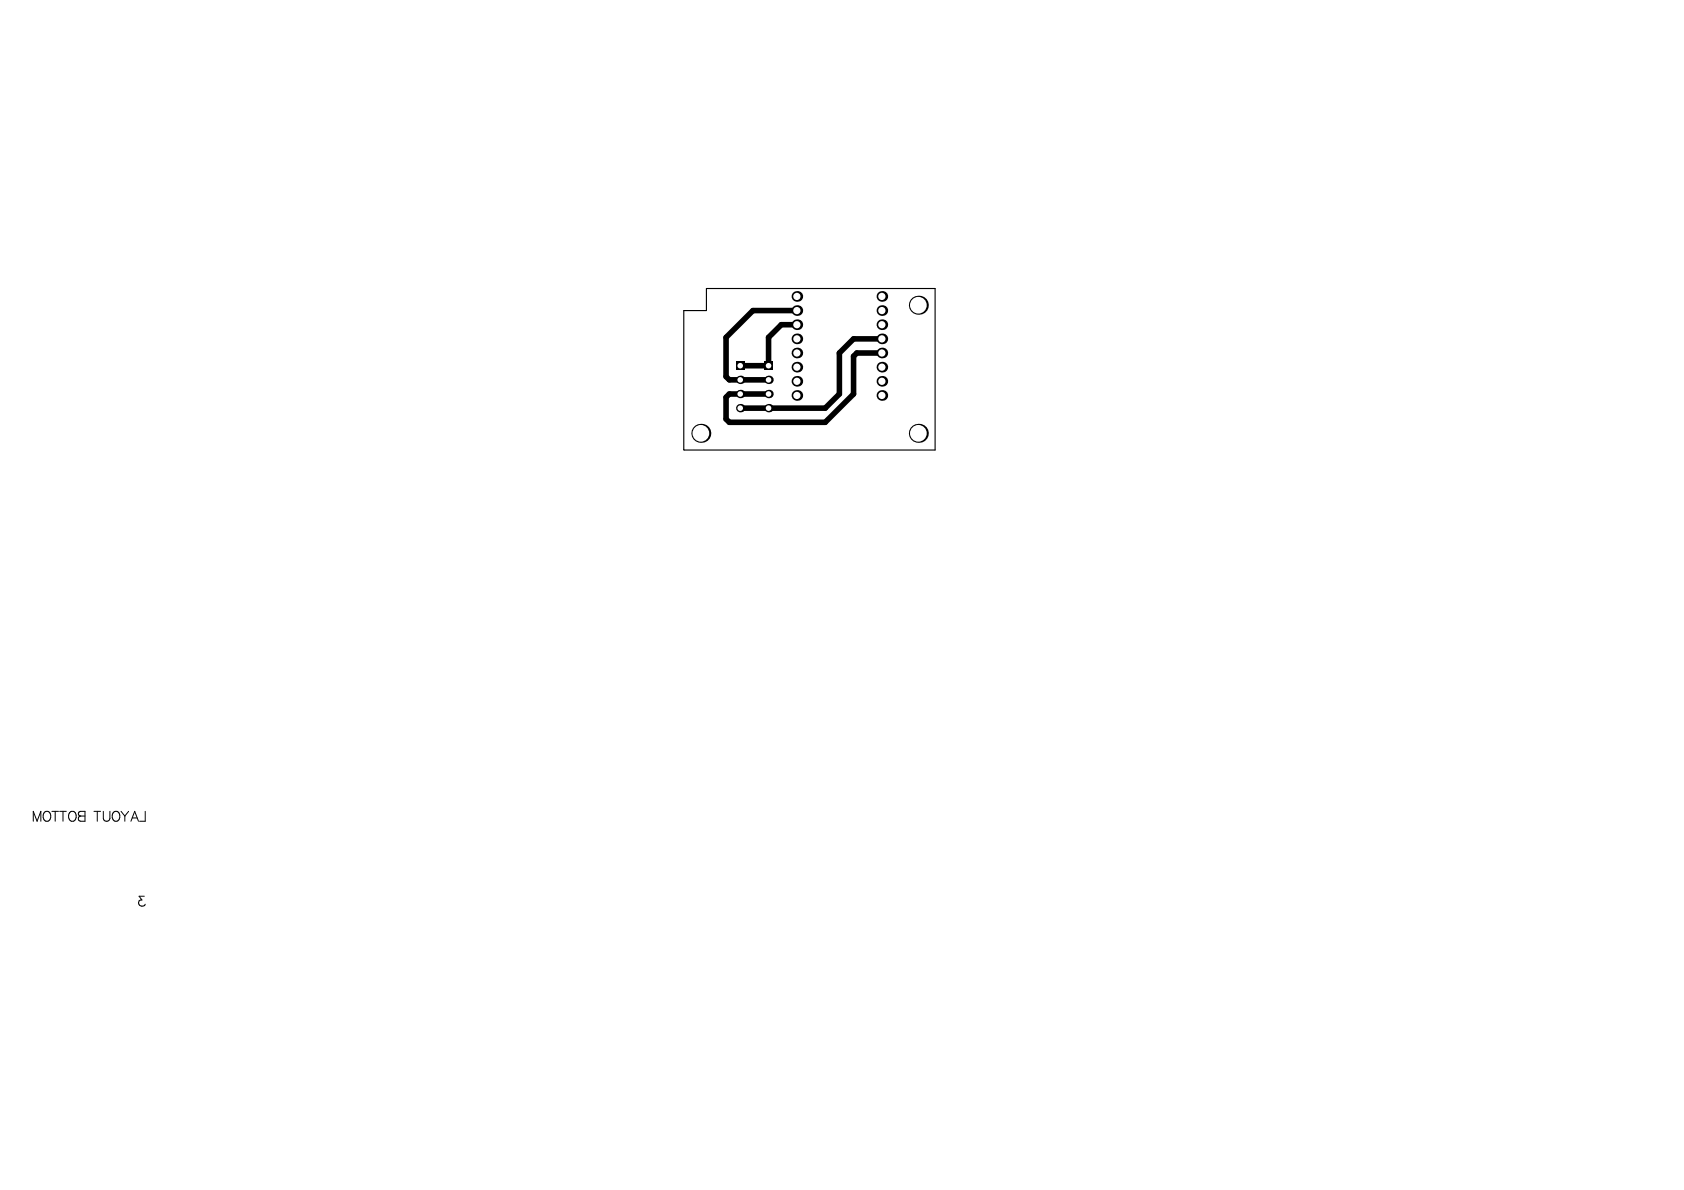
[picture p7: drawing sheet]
<svg xmlns="http://www.w3.org/2000/svg" width="297mm" height="210mm" viewBox="0 0 297 210" stroke-linecap="round" stroke-linejoin="round" font-family="sans-serif">
<path d="M140.6 54.8h-7.8l-4.7 4.7v6.9l.5 .6h7M140.6 57.3h-2.8l-2.2 2.2v5h-5M155.6 59.8h-5l-2.5 2.5v7.2l-2.5 2.5h-15M155.6 62.3h-4.5l-.5 .5v6.7l-5 5h-17l-.5-.6v-3.8l.5-.6h7" fill="none" stroke="#000" stroke-width=".98"/>
<g fill="none" stroke="#000" stroke-width=".18">
<path d="M5.9 144.9v-1.8l.6 1.8 .7-1.8v1.8M7.8 143.4a.65 .65 0 0 1 .7-.3 .65 .65 0 0 1 .4 .7 .76 .76 0 0 1-.1 .8 .76 .76 0 0 1-.9 .2 1.08 1.08 0 0 1-.1-1.4zM9.2 143.1h1.1M9.7 143.1v1.8M10.5 143.1h1.2M11.1 143.1v1.8M12.3 143.4a.65 .65 0 0 1 .7-.3 .65 .65 0 0 1 .4 .7 .76 .76 0 0 1-.1 .8 .76 .76 0 0 1-.9 .2 1.08 1.08 0 0 1-.1-1.4zM13.9 143.3l.3-.2h.8v1.8h-.8a.46 .46 0 0 1-.4-.5 .46 .46 0 0 1 .4-.5h-.2l-.2-.3zM14.2 143.9h.8M16.6 143.1h1.1M17.2 143.1v1.8M18.2 143.1v1.3a.59 .59 0 0 0 .6 .5 .59 .59 0 0 0 .6-.5v-1.3"/>
<path d="M20 143.4a.65 .65 0 0 1 .7-.3 .65 .65 0 0 1 .4 .7 .77 .77 0 0 1-.1 .8 .77 .77 0 0 1-.9 .2 1.08 1.08 0 0 1-.1-1.4zM21.4 143.1l.6 .8M22 143.9v1M22.7 143.1l-.7 .8M23.1 144.9l.7-1.8 .6 1.8M23.3 144.3h.9M25.5 158.1h-1l.5 .7a.58 .58 0 0 0-.5 .8 .58 .58 0 0 0 1 .1l.1-.2M25.6 143.1v1.8h-1"/>
</g>
<circle cx="162" cy="76.4" r="1.67" fill="#000"/>
<circle cx="162" cy="76.4" r="1.47" fill="#fff"/>
<circle cx="162" cy="53.8" r="1.67" fill="#000"/>
<circle cx="162" cy="53.8" r="1.47" fill="#fff"/>
<circle cx="155.6" cy="52.3" r=".94" fill="#000"/>
<circle cx="155.6" cy="52.3" r=".64" fill="#fff"/>
<circle cx="155.6" cy="54.8" r=".94" fill="#000"/>
<circle cx="155.6" cy="54.8" r=".64" fill="#fff"/>
<circle cx="155.6" cy="57.3" r=".94" fill="#000"/>
<circle cx="155.6" cy="57.3" r=".64" fill="#fff"/>
<circle cx="155.6" cy="59.8" r=".94" fill="#000"/>
<circle cx="155.6" cy="59.8" r=".64" fill="#fff"/>
<circle cx="155.6" cy="62.3" r=".94" fill="#000"/>
<circle cx="155.6" cy="62.3" r=".64" fill="#fff"/>
<circle cx="155.6" cy="64.8" r=".94" fill="#000"/>
<circle cx="155.6" cy="64.8" r=".64" fill="#fff"/>
<circle cx="155.6" cy="67.3" r=".94" fill="#000"/>
<circle cx="155.6" cy="67.3" r=".64" fill="#fff"/>
<circle cx="155.6" cy="69.8" r=".94" fill="#000"/>
<circle cx="155.6" cy="69.8" r=".64" fill="#fff"/>
<circle cx="140.6" cy="69.8" r=".94" fill="#000"/>
<circle cx="140.6" cy="69.8" r=".64" fill="#fff"/>
<circle cx="140.6" cy="67.3" r=".94" fill="#000"/>
<circle cx="140.6" cy="67.3" r=".64" fill="#fff"/>
<circle cx="140.6" cy="64.8" r=".94" fill="#000"/>
<circle cx="140.6" cy="64.8" r=".64" fill="#fff"/>
<circle cx="140.6" cy="62.3" r=".94" fill="#000"/>
<circle cx="140.6" cy="62.3" r=".64" fill="#fff"/>
<circle cx="140.6" cy="59.8" r=".94" fill="#000"/>
<circle cx="140.6" cy="59.8" r=".64" fill="#fff"/>
<circle cx="140.6" cy="57.3" r=".94" fill="#000"/>
<circle cx="140.6" cy="57.3" r=".64" fill="#fff"/>
<circle cx="140.6" cy="54.8" r=".94" fill="#000"/>
<circle cx="140.6" cy="54.8" r=".64" fill="#fff"/>
<circle cx="140.6" cy="52.3" r=".94" fill="#000"/>
<circle cx="140.6" cy="52.3" r=".64" fill="#fff"/>
<circle cx="135.6" cy="72" r=".74" fill="#000"/>
<circle cx="135.6" cy="72" r=".49" fill="#fff"/>
<circle cx="135.6" cy="69.5" r=".74" fill="#000"/>
<circle cx="135.6" cy="69.5" r=".49" fill="#fff"/>
<circle cx="135.6" cy="67" r=".74" fill="#000"/>
<circle cx="135.6" cy="67" r=".49" fill="#fff"/>
<path d="M134.8 63.8h1.5v1.4h-1.5z" fill-rule="evenodd" fill="#000"/>
<circle cx="135.6" cy="64.5" r=".49" fill="#fff"/>
<circle cx="130.6" cy="72" r=".74" fill="#000"/>
<circle cx="130.6" cy="72" r=".49" fill="#fff"/>
<circle cx="130.6" cy="69.5" r=".74" fill="#000"/>
<circle cx="130.6" cy="69.5" r=".49" fill="#fff"/>
<circle cx="130.6" cy="67" r=".74" fill="#000"/>
<circle cx="130.6" cy="67" r=".49" fill="#fff"/>
<path d="M129.8 63.8h1.5v1.4h-1.5z" fill-rule="evenodd" fill="#000"/>
<circle cx="130.6" cy="64.5" r=".49" fill="#fff"/>
<circle cx="123.6" cy="76.4" r="1.67" fill="#000"/>
<circle cx="123.6" cy="76.4" r="1.47" fill="#fff"/>
<path d="M120.6 54.8h4v-3.9h40.3v28.5h-44.2z" fill="none" stroke="#000" stroke-width=".2"/>
</svg>
